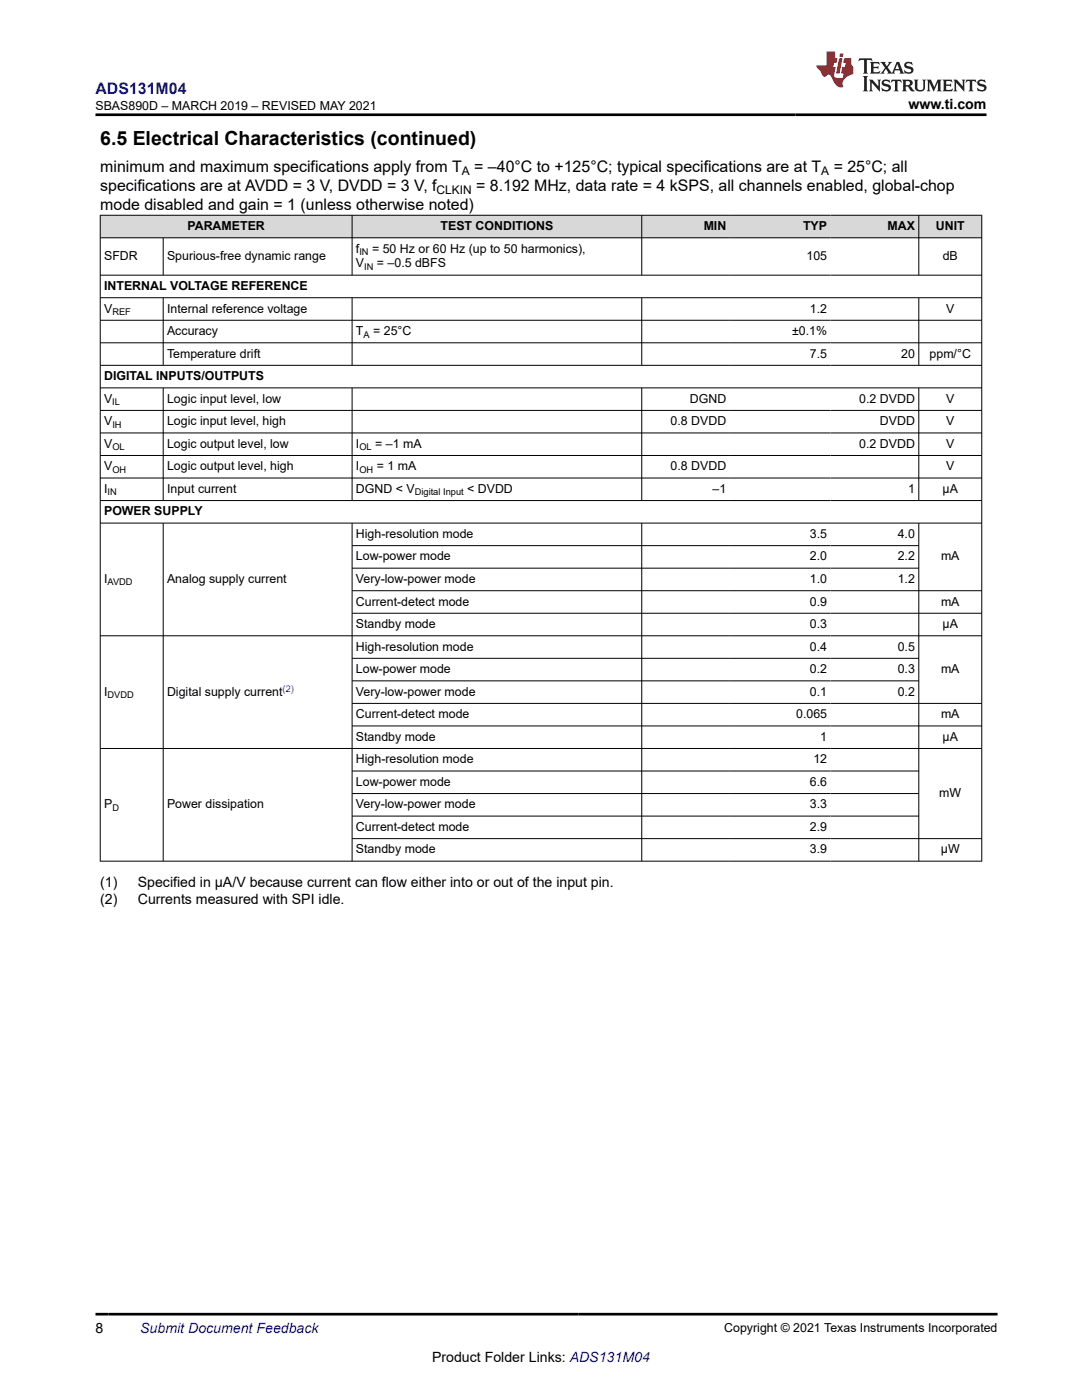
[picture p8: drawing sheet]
<svg xmlns="http://www.w3.org/2000/svg" width="216mm" height="279mm" viewBox="0 0 216 279" stroke-linecap="round" stroke-linejoin="round" font-family="sans-serif">
<defs><g id="words">
<text font-size="3.9" x="20" y="28.8">6.5 Electrical Characteristics (continued)</text>
<text font-size="3.2" fill="#00f" x="19" y="18.7">ADS131M04</text>
<g font-size="3.2">
<text x="20" y="34.3">minimum and maximum specifications apply from T</text>
<text x="94.6" y="34.3">= –40°C to +125°C; typical specifications are at T</text>
<text x="166.4" y="34.3">= 25°C; all</text>
<text x="20" y="38.1">specifications are at AVDD = 3 V, DVDD = 3 V, f</text>
<text x="20" y="41.9">mode disabled and gain = 1 (unless otherwise noted)</text>
<text x="95" y="38.1">= 8.192 MHz, data rate = 4 kSPS, all channels enabled, global-chop</text>
</g>
<g font-size="2.8">
<text x="181.3" y="21.8">www.ti.com</text>
<text x="20" y="177">(1)</text>
<text x="27.5" y="177">Specified in µA/V because current can flow either into or out of the input pin.</text>
<text x="20" y="180.4">(2)</text>
<text x="27.5" y="180.4">Currents measured with SPI idle.</text>
<text x="19" y="266.1">8</text>
<text x="86.2" y="271.7">Product Folder Links: ADS131M04</text>
</g>
<text font-size="2.8" fill="#00f" x="28" y="266.1">Submit Document Feedback</text>
<g font-size="2.5">
<text x="19.1" y="21.9">SBAS890D – MARCH 2019 – REVISED MAY 2021</text>
<text x="37.4" y="45.9">PARAMETER</text>
<text x="87.9" y="45.9">TEST CONDITIONS</text>
<text x="140.4" y="45.9">MIN</text>
<text x="160.2" y="45.9">TYP</text>
<text x="177.1" y="45.9">MAX</text>
<text x="186.7" y="45.9">UNIT</text>
<text x="20.8" y="51.9">SFDR</text>
<text x="33.3" y="51.9">Spurious-free dynamic range</text>
<text x="71" y="53.4">V</text>
<text x="71" y="50.4">f</text>
<text x="74.2" y="50.4">= 50 Hz or 60 Hz (up to 50 harmonics),</text>
<text x="75.2" y="53.4">= –0.5 dBFS</text>
<text x="160.9" y="51.9">105</text>
<text x="188.1" y="51.9">dB</text>
<text x="20.8" y="57.9">INTERNAL VOLTAGE REFERENCE</text>
<text x="20.8" y="62.4">V</text>
<text x="33.3" y="62.4">Internal reference voltage</text>
<text x="161.6" y="62.4">1.2</text>
<text x="188.8" y="62.4">V</text>
<text x="33.3" y="71.4">Temperature drift</text>
<text x="33.3" y="66.9">Accuracy</text>
<text x="71" y="66.9">T</text>
<text x="74.5" y="66.9">= 25°C</text>
<text x="158.1" y="66.9">±0.1%</text>
<text x="161.6" y="71.4">7.5</text>
<text x="179.8" y="71.4">20</text>
<text x="185.5" y="71.4">ppm/°C</text>
<text x="20.8" y="75.9">DIGITAL INPUTS/OUTPUTS</text>
<text x="20.8" y="80.4">V</text>
<text x="33.3" y="80.4">Logic input level, low</text>
<text x="137.7" y="80.4">DGND</text>
<text x="171.5" y="80.4">0.2 DVDD</text>
<text x="188.8" y="80.4">V</text>
<text x="20.8" y="84.9">V</text>
<text x="20.8" y="89.4">V</text>
<text x="33.3" y="89.4">Logic output level, low</text>
<text x="33.3" y="84.9">Logic input level, high</text>
<text x="71" y="89.4">I</text>
<text x="74.9" y="89.4">= –1 mA</text>
<text x="133.8" y="84.9">0.8 DVDD</text>
<text x="171.5" y="89.4">0.2 DVDD</text>
<text x="175.6" y="84.9">DVDD</text>
<text x="188.8" y="84.9">V</text>
<text x="188.8" y="89.4">V</text>
<text x="20.8" y="93.9">V</text>
<text x="33.3" y="93.9">Logic output level, high</text>
<text x="71" y="93.9">I</text>
<text x="75.2" y="93.9">= 1 mA</text>
<text x="133.8" y="93.9">0.8 DVDD</text>
<text x="188.8" y="93.9">V</text>
<text x="20.8" y="98.4">I</text>
<text x="33.3" y="98.4">Input current</text>
<text x="71" y="98.4">DGND &lt; V</text>
<text x="93.2" y="98.4">&lt; DVDD</text>
<text x="142.2" y="98.4">–1</text>
<text x="181.2" y="98.4">1</text>
<text x="188.1" y="98.4">µA</text>
<text x="20.8" y="102.9">POWER SUPPLY</text>
<text x="71" y="107.4">High-resolution mode</text>
<text x="161.6" y="107.4">3.5</text>
<text x="179.1" y="107.4">4.0</text>
<text x="71" y="111.9">Low-power mode</text>
<text x="161.6" y="111.9">2.0</text>
<text x="179.1" y="111.9">2.2</text>
<text x="187.8" y="111.9">mA</text>
<text x="20.8" y="116.4">I</text>
<text x="33.3" y="116.4">Analog supply current</text>
<text x="71" y="116.4">Very-low-power mode</text>
<text x="161.6" y="116.4">1.0</text>
<text x="179.1" y="116.4">1.2</text>
<text x="71" y="120.8">Current-detect mode</text>
<text x="71" y="125.3">Standby mode</text>
<text x="161.6" y="120.8">0.9</text>
<text x="161.6" y="125.3">0.3</text>
<text x="187.8" y="120.8">mA</text>
<text x="188.1" y="125.3">µA</text>
<text x="71" y="129.8">High-resolution mode</text>
<text x="161.6" y="129.8">0.4</text>
<text x="179.1" y="129.8">0.5</text>
<text x="71" y="134.3">Low-power mode</text>
<text x="161.6" y="134.3">0.2</text>
<text x="179.1" y="134.3">0.3</text>
<text x="187.8" y="134.3">mA</text>
<text x="20.8" y="138.8">I</text>
<text x="33.3" y="138.8">Digital supply current</text>
<text x="71" y="138.8">Very-low-power mode</text>
<text x="71" y="143.3">Current-detect mode</text>
<text x="158.9" y="143.3">0.065</text>
<text x="161.6" y="138.8">0.1</text>
<text x="179.1" y="138.8">0.2</text>
<text x="187.8" y="143.3">mA</text>
<text x="71" y="147.8">Standby mode</text>
<text x="163.7" y="147.8">1</text>
<text x="188.1" y="147.8">µA</text>
<text x="71" y="152.3">High-resolution mode</text>
<text x="162.3" y="152.3">12</text>
<text x="20.8" y="161.3">P</text>
<text x="33.3" y="161.3">Power dissipation</text>
<text x="71" y="156.8">Low-power mode</text>
<text x="71" y="161.3">Very-low-power mode</text>
<text x="161.6" y="156.8">6.6</text>
<text x="161.6" y="161.3">3.3</text>
<text x="187.4" y="159.1">mW</text>
<text x="71" y="165.8">Current-detect mode</text>
<text x="161.6" y="165.8">2.9</text>
<text x="71" y="170.3">Standby mode</text>
<text x="161.6" y="170.3">3.9</text>
<text x="187.7" y="170.3">µW</text>
<text x="144.5" y="265.8">Copyright © 2021 Texas Instruments Incorporated</text>
</g>
<g font-size="2.4">
<text x="92.2" y="34.9">A</text>
<text x="163.9" y="34.9">A</text>
<text x="87.1" y="38.7">CLKIN</text>
</g>
<g font-size="1.9">
<text x="71.7" y="50.9">IN</text>
<text x="72.7" y="53.9">IN</text>
<text x="22.4" y="62.9">REF</text>
<text x="72.5" y="67.4">A</text>
<text x="22.4" y="80.9">IL</text>
<text x="22.4" y="85.4">IH</text>
<text x="22.4" y="89.9">OL</text>
<text x="71.7" y="89.9">OL</text>
<text x="22.4" y="94.4">OH</text>
<text x="71.7" y="94.4">OH</text>
<text x="21.5" y="98.9">IN</text>
<text x="82.8" y="98.9">Digital Input</text>
<text x="21.5" y="116.8">AVDD</text>
<text x="21.5" y="139.3">DVDD</text>
<text x="22.4" y="161.8">D</text>
</g>
<text font-size="1.9" fill="#00f" x="56.4" y="138">(2)</text>
</g></defs>
<g fill="#d8d8d8">
<path d="M20 43h175.9v4.5h-175.9z" fill-rule="evenodd"/>
<path d="M20.1 43h50.1v4.4h-50.1z" fill-rule="evenodd"/>
<path d="M70.3 43h57.7v4.4h-57.7z" fill-rule="evenodd"/>
<path d="M128.1 43h17.5v4.4h-17.5z" fill-rule="evenodd"/>
<path d="M145.6 43h20.1v4.4h-20.1z" fill-rule="evenodd"/>
<path d="M165.7 43h17.6v4.4h-17.6z" fill-rule="evenodd"/>
<path d="M183.4 43h12.4v4.4h-12.4z" fill-rule="evenodd"/>
</g>
<g fill="none" stroke="#000" stroke-width=".2">
<path d="M19.9 43h176.1M19.9 47.5h176.1M19.9 54.9h176.1M19.9 59.4h176.1M20 42.9v129M32.6 47.5v7.5M32.6 59.4v13.6M70.3 42.9v12.1M70.3 59.4v13.6M128.1 42.9v12.1M128.1 59.4v13.6M183.3 42.9v12.1"/>
<path d="M183.3 59.4v13.6M195.9 42.9v129M19.9 63.9h176.1M19.9 68.4h176.1M19.9 72.9h176.1M19.9 77.4h176.1M32.6 77.4v22.6M70.3 77.4v22.6M128.1 77.4v22.6M183.3 77.4v22.6M19.9 81.9h176.1M19.9 86.4h176.1"/>
<path d="M19.9 90.9h176.1M19.9 95.4h176.1M19.9 99.9h176.1M19.9 104.4h176.1M32.6 104.4v67.5M70.3 104.4v67.5M70.3 108.9h113.1M70.3 117.9h125.7M70.3 113.4h113.1M128.1 104.4v67.5M183.3 104.4v67.5M19.9 126.9h176.1"/>
<path d="M70.3 122.4h125.7M70.3 131.4h113.1M70.3 135.9h113.1M19.9 149.4h176.1M70.3 140.4h125.7M70.3 144.9h125.7M70.3 153.9h113.1M70.3 158.4h113.1M70.3 167.4h125.7M70.3 162.9h113.1M196 171.9h-176.1"/>
</g>
<path d="M171.5 11.6l-.2 .6 .5-.2h.6v.1v2.2l-.2 .4h1l-.2-.4v-2.2v-.1h.5l.6 .2-.2-.6zM173.6 12.4l.2 .3v1.6l-.2 .4h1.9l.1-.6a1.08 1.08 0 0 1-1.3 .2v-.7h.6l.4 .2v-.7l-.4 .2h-.6v-.5l.2-.2a1 1 0 0 1 1 .3l-.1-.5zM175.7 12.4l.9 1.1-1 1.2h.9l-.2-.2 .5-.8 .4 .8-.2 .2h1.6l-.2-.2 .2-.5h.9l.1 .5-.1 .2h.9l-.2-.4-.8-1.9h-.5l-.9 2.1-.9-1.1 .9-1h-.8l.2 .2-.4 .6-.4-.6 .2-.2zM179 12.8l.4 1h-.7zM180.7 12.5a.65 .65 0 0 0-.2 .7 .65 .65 0 0 0 .6 .5l.6 .1 .1 .3a.79 .79 0 0 1-.7 .4 .79 .79 0 0 1-.7-.5l.1 .7 .2-.1a.93 .93 0 0 0 1.1 0 .93 .93 0 0 0 .4-.9 1.46 1.46 0 0 0-1.2-.6l-.1-.3a1.09 1.09 0 0 1 1.2 .2l-.2-.6-.1 .1-.5-.2zM172.2 15.2l.2 .4v2.2l-.2 .4h1l-.2-.4v-2.2l.2-.4zM173.4 15.9l.2 .4v1.5l-.2 .4h.8l-.3-.4 .1-1.3 1.6 1.8v-2l.2-.4h-.7l.1 .2 .1 1.1-1.2-1.3zM176.2 16a.65 .65 0 0 0-.2 .8 .65 .65 0 0 0 .6 .4l.6 .2 .1 .2a.79 .79 0 0 1-.7 .4 .79 .79 0 0 1-.7-.5l.1 .7 .2-.1a.93 .93 0 0 0 1.1 .1 .93 .93 0 0 0 .4-1 1.46 1.46 0 0 0-1.2-.5l-.1-.4a1.09 1.09 0 0 1 1.2 .2l-.1-.6-.2 .1-.5-.1zM177.9 15.9l-.1 .6a.63 .63 0 0 1 .8-.3v1.6l-.3 .4h1l-.2-.4v-1.6a.66 .66 0 0 1 .8 .3l-.1-.6zM180 15.9l.2 .4v1.5l-.2 .4h1l-.2-.2-.1-.7h.5l.1 .2a.79 .79 0 0 0 1.2 .6l-1-.9a.61 .61 0 0 0 .6-.6 .61 .61 0 0 0-.5-.7zM180.8 16.2h.1a.47 .47 0 0 1 .5 .1 .47 .47 0 0 1 .1 .5l-.1 .1-.7 .1zM182.3 15.9l.2 .2a2.27 2.27 0 0 0 .4 2 1.04 1.04 0 0 0 1.7-.7v-1.3l.2-.2h-.8l.2 .4v1.1a.6 .6 0 0 1-.6 .6 .6 .6 0 0 1-.6-.6v-1.1l.3-.4zM184.9 15.9l.2 .4v1.5l-.2 .4h.8l-.3-.4v-1.4l.9 1.9 .9-1.9v1.4l-.3 .4h1l-.2-.4v-1.5l.2-.4h-.8l-.7 1.5-.6-1.5zM188.1 15.9l.2 .4v1.5l-.2 .4h1.9l.1-.6a1.09 1.09 0 0 1-1.3 .2v-.7h.6l.4 .2v-.6l-.4 .2h-.6v-.6l.2-.1a1.01 1.01 0 0 1 1 .3l-.1-.6zM190.2 15.9l.3 .4v1.5l-.3 .4h.8l-.2-.4v-1.3l1.6 1.8v-2l.2-.4h-.7l.2 .2v1.1l-1.2-1.3zM192.8 15.9l-.1 .6a.63 .63 0 0 1 .8-.3v1.6l-.3 .4h1l-.2-.4v-1.6a.66 .66 0 0 1 .8 .3l-.1-.6zM195.2 16a.65 .65 0 0 0-.2 .8 .65 .65 0 0 0 .6 .4l.6 .2 .2 .2a.79 .79 0 0 1-.7 .4 .79 .79 0 0 1-.7-.5l.1 .7 .2-.1a.93 .93 0 0 0 1 .1 .93 .93 0 0 0 .5-1 1.46 1.46 0 0 0-1.3-.5v-.4a1.09 1.09 0 0 1 1.2 .2l-.2-.6-.2 .1-.5-.1z" fill="#231f20"/>
<path d="M164.9 10.3v2.7h-2l.1 .4 .8 1a.95 .95 0 0 0 1 .9 .59 .59 0 0 1 .5-.4 .59 .59 0 0 1 .5 .3l.4 .8a1.59 1.59 0 0 0 2.1 1.4 1.61 1.61 0 0 1 1-2.3l1-.3-.1-1.5a1.59 1.59 0 0 1-.3-1.7h-1.5l-.2 .9h.6l-.2 .9h-.5l-.2 .9v.3l.4 .1-.1 .9h-.7a.73 .73 0 0 1-1-.7l.3-1.5h-.5l.1-.9h.5l.2-.9h-.5v-1.3zM167.4 11.6l-.6 3.1h.7l.6-3.1zM167.6 10.7l-.1 .6h.7l.1-.6z" fill="#ed1c24"/>
<path d="M19 22.9h177.8M19 262.3h180" fill="none" stroke="#000" stroke-width=".53"/>
<use href="#words"/>
</svg>
